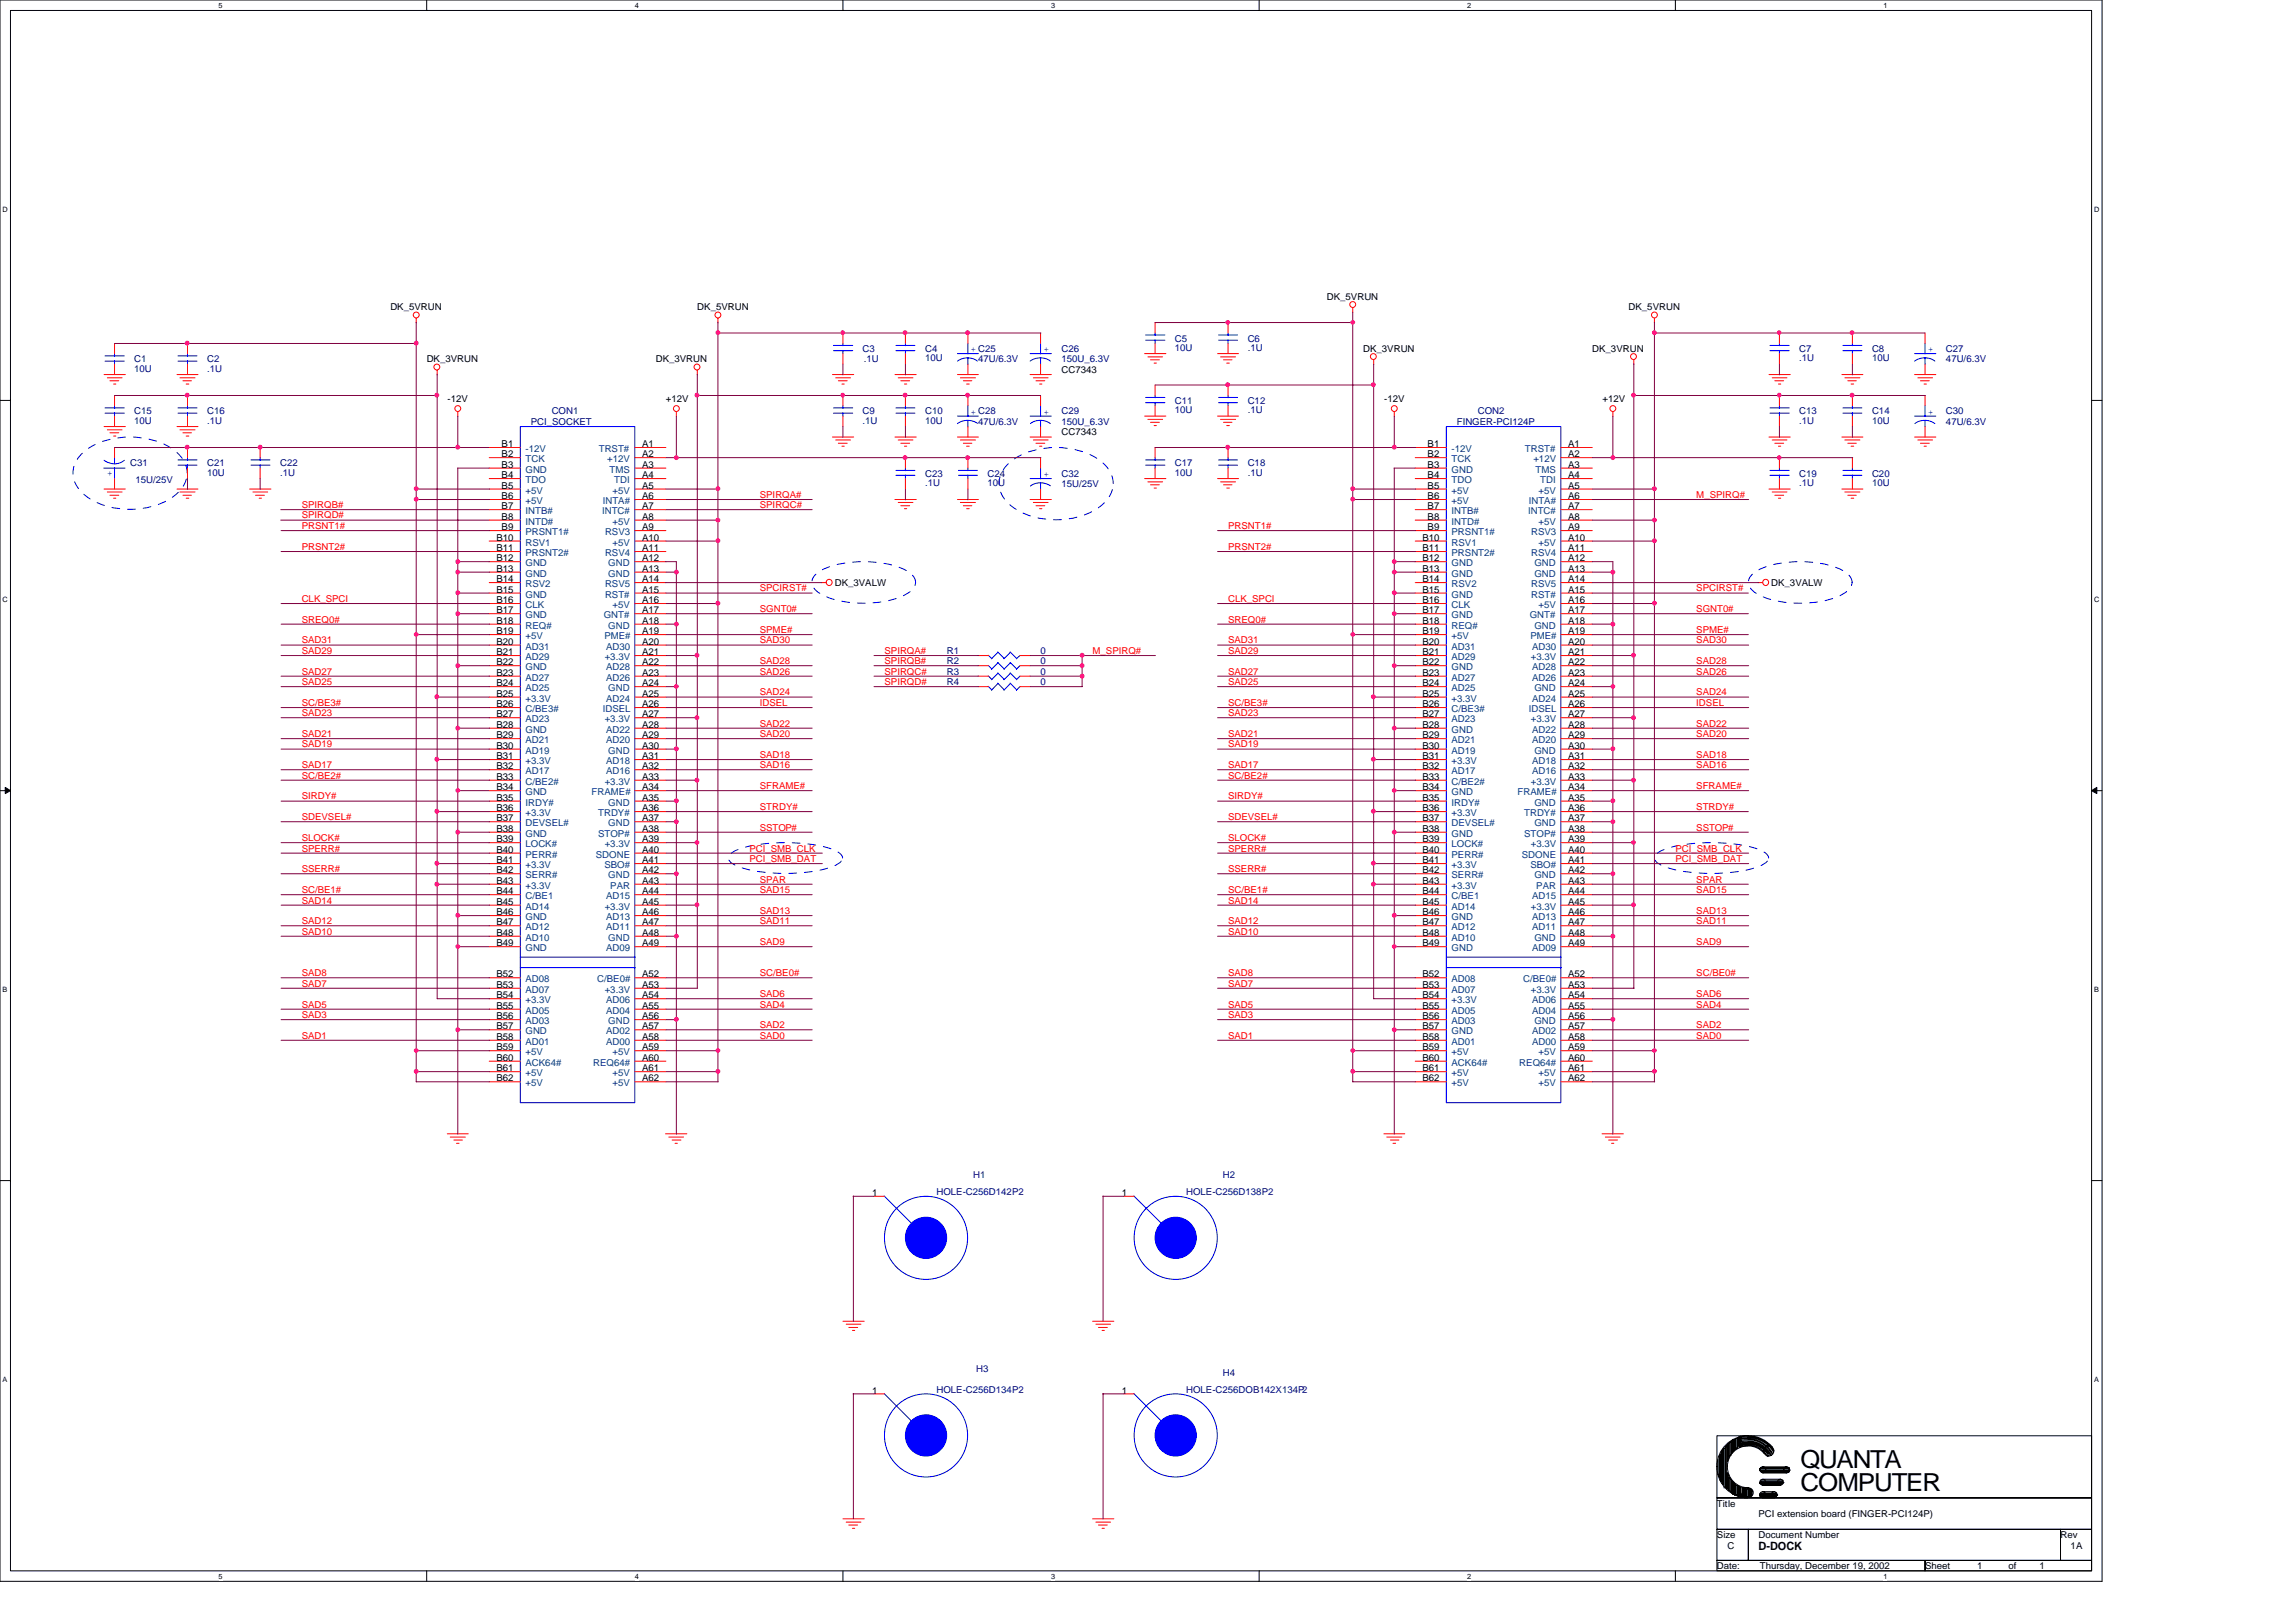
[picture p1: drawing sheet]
<svg xmlns="http://www.w3.org/2000/svg" width="297mm" height="210mm" viewBox="0 0 297 210" stroke-linecap="round" stroke-linejoin="round" font-family="sans-serif">
<defs><g id="words">
<g font-size="3.2">
<text x="232.9" y="190">QUANTA</text>
<text x="232.9" y="192.9">COMPUTER</text>
</g>
<text font-size="1.5" x="227.5" y="200.6">D-DOCK</text>
<g font-size="1.2">
<text x="50.5" y="40.2">DK_5VRUN</text>
<text x="90.2" y="40.2">DK_5VRUN</text>
<text x="171.7" y="38.9">DK_5VRUN</text>
<text x="210.7" y="40.2">DK_5VRUN</text>
<text x="55.2" y="46.9">DK_3VRUN</text>
<text x="84.8" y="46.9">DK_3VRUN</text>
<text x="176.4" y="45.6">DK_3VRUN</text>
<text x="206" y="45.6">DK_3VRUN</text>
<text x="57.9" y="52">-12V</text>
<text x="86.1" y="52">+12V</text>
<text x="137.3" y="48.3">CC7343</text>
<text x="179.1" y="52">-12V</text>
<text x="207.3" y="52">+12V</text>
<text x="64.9" y="57.9">B1</text>
<text x="64.9" y="59.2">B2</text>
<text x="83.1" y="57.9">A1</text>
<text x="83.1" y="59.2">A2</text>
<text x="137.3" y="56.3">CC7343</text>
<text x="184.7" y="57.9">B1</text>
<text x="184.7" y="59.2">B2</text>
<text x="202.9" y="57.9">A1</text>
<text x="202.9" y="59.2">A2</text>
<text x="64.9" y="60.5">B3</text>
<text x="64.9" y="61.9">B4</text>
<text x="64.9" y="63.2">B5</text>
<text x="64.9" y="64.6">B6</text>
<text x="64.9" y="65.9">B7</text>
<text x="83.1" y="60.5">A3</text>
<text x="83.1" y="61.9">A4</text>
<text x="83.1" y="63.2">A5</text>
<text x="83.1" y="64.6">A6</text>
<text x="83.1" y="65.9">A7</text>
<text x="184.7" y="60.5">B3</text>
<text x="184.7" y="61.9">B4</text>
<text x="184.7" y="63.2">B5</text>
<text x="184.7" y="64.6">B6</text>
<text x="184.7" y="65.9">B7</text>
<text x="202.9" y="60.5">A3</text>
<text x="202.9" y="61.9">A4</text>
<text x="202.9" y="63.2">A5</text>
<text x="202.9" y="64.6">A6</text>
<text x="202.9" y="65.9">A7</text>
<text x="64.2" y="70">B10</text>
<text x="64.2" y="71.3">B11</text>
<text x="64.9" y="67.3">B8</text>
<text x="64.9" y="68.6">B9</text>
<text x="83.1" y="67.3">A8</text>
<text x="83.1" y="68.6">A9</text>
<text x="83.1" y="70">A10</text>
<text x="83.1" y="71.3">A11</text>
<text x="184" y="70">B10</text>
<text x="184" y="71.3">B11</text>
<text x="184.7" y="67.3">B8</text>
<text x="184.7" y="68.6">B9</text>
<text x="202.9" y="67.3">A8</text>
<text x="202.9" y="68.6">A9</text>
<text x="202.9" y="70">A10</text>
<text x="202.9" y="71.3">A11</text>
<text x="64.2" y="72.6">B12</text>
<text x="64.2" y="74">B13</text>
<text x="64.2" y="75.4">B14</text>
<text x="64.2" y="76.7">B15</text>
<text x="83.1" y="72.6">A12</text>
<text x="83.1" y="74">A13</text>
<text x="83.1" y="75.4">A14</text>
<text x="83.1" y="76.7">A15</text>
<text x="108" y="75.9">DK_3VALW</text>
<text x="184" y="72.6">B12</text>
<text x="184" y="74">B13</text>
<text x="184" y="75.4">B14</text>
<text x="184" y="76.7">B15</text>
<text x="202.9" y="72.6">A12</text>
<text x="202.9" y="74">A13</text>
<text x="202.9" y="75.4">A14</text>
<text x="202.9" y="76.7">A15</text>
<text x="229.2" y="75.9">DK_3VALW</text>
<text x="64.2" y="78.1">B16</text>
<text x="64.2" y="79.4">B17</text>
<text x="64.2" y="80.7">B18</text>
<text x="64.2" y="82.1">B19</text>
<text x="64.2" y="83.4">B20</text>
<text x="83.1" y="78.1">A16</text>
<text x="83.1" y="79.4">A17</text>
<text x="83.1" y="80.7">A18</text>
<text x="83.1" y="82.1">A19</text>
<text x="83.1" y="83.4">A20</text>
<text x="184" y="78.1">B16</text>
<text x="184" y="79.4">B17</text>
<text x="184" y="80.7">B18</text>
<text x="184" y="82.1">B19</text>
<text x="184" y="83.4">B20</text>
<text x="202.9" y="78.1">A16</text>
<text x="202.9" y="79.4">A17</text>
<text x="202.9" y="80.7">A18</text>
<text x="202.9" y="82.1">A19</text>
<text x="202.9" y="83.4">A20</text>
<text x="64.2" y="84.8">B21</text>
<text x="64.2" y="86.1">B22</text>
<text x="64.2" y="87.5">B23</text>
<text x="64.2" y="88.8">B24</text>
<text x="83.1" y="84.8">A21</text>
<text x="83.1" y="86.1">A22</text>
<text x="83.1" y="87.5">A23</text>
<text x="83.1" y="88.8">A24</text>
<text x="184" y="84.8">B21</text>
<text x="184" y="86.1">B22</text>
<text x="184" y="87.5">B23</text>
<text x="184" y="88.8">B24</text>
<text x="202.9" y="84.8">A21</text>
<text x="202.9" y="86.1">A22</text>
<text x="202.9" y="87.5">A23</text>
<text x="202.9" y="88.8">A24</text>
<text x="64.2" y="90.2">B25</text>
<text x="64.2" y="91.5">B26</text>
<text x="64.2" y="92.8">B27</text>
<text x="64.2" y="94.2">B28</text>
<text x="64.2" y="95.5">B29</text>
<text x="83.1" y="90.2">A25</text>
<text x="83.1" y="91.5">A26</text>
<text x="83.1" y="92.8">A27</text>
<text x="83.1" y="94.2">A28</text>
<text x="83.1" y="95.5">A29</text>
<text x="184" y="90.2">B25</text>
<text x="184" y="91.5">B26</text>
<text x="184" y="92.8">B27</text>
<text x="184" y="94.2">B28</text>
<text x="184" y="95.5">B29</text>
<text x="202.9" y="90.2">A25</text>
<text x="202.9" y="91.5">A26</text>
<text x="202.9" y="92.8">A27</text>
<text x="202.9" y="94.2">A28</text>
<text x="202.9" y="95.5">A29</text>
<text x="64.2" y="96.9">B30</text>
<text x="64.2" y="98.3">B31</text>
<text x="64.2" y="99.6">B32</text>
<text x="64.2" y="100.9">B33</text>
<text x="83.1" y="96.9">A30</text>
<text x="83.1" y="98.3">A31</text>
<text x="83.1" y="99.6">A32</text>
<text x="83.1" y="100.9">A33</text>
<text x="184" y="96.9">B30</text>
<text x="184" y="98.3">B31</text>
<text x="184" y="99.6">B32</text>
<text x="184" y="100.9">B33</text>
<text x="202.9" y="96.9">A30</text>
<text x="202.9" y="98.3">A31</text>
<text x="202.9" y="99.6">A32</text>
<text x="202.9" y="100.9">A33</text>
<text x="64.2" y="105">B36</text>
<text x="64.2" y="106.3">B37</text>
<text x="64.2" y="107.7">B38</text>
<text x="64.2" y="102.3">B34</text>
<text x="64.2" y="103.6">B35</text>
<text x="83.1" y="103.6">A35</text>
<text x="83.1" y="105">A36</text>
<text x="83.1" y="106.3">A37</text>
<text x="83.1" y="107.7">A38</text>
<text x="83.1" y="102.3">A34</text>
<text x="184" y="105">B36</text>
<text x="184" y="106.3">B37</text>
<text x="184" y="107.7">B38</text>
<text x="184" y="102.3">B34</text>
<text x="184" y="103.6">B35</text>
<text x="202.9" y="103.6">A35</text>
<text x="202.9" y="105">A36</text>
<text x="202.9" y="106.3">A37</text>
<text x="202.9" y="107.7">A38</text>
<text x="202.9" y="102.3">A34</text>
<text x="64.2" y="109">B39</text>
<text x="64.2" y="110.4">B40</text>
<text x="64.2" y="111.7">B41</text>
<text x="64.2" y="113">B42</text>
<text x="83.1" y="109">A39</text>
<text x="83.1" y="110.4">A40</text>
<text x="83.1" y="111.7">A41</text>
<text x="83.1" y="113">A42</text>
<text x="184" y="109">B39</text>
<text x="184" y="110.4">B40</text>
<text x="184" y="111.7">B41</text>
<text x="184" y="113">B42</text>
<text x="202.9" y="109">A39</text>
<text x="202.9" y="110.4">A40</text>
<text x="202.9" y="111.7">A41</text>
<text x="202.9" y="113">A42</text>
<text x="64.2" y="114.4">B43</text>
<text x="64.2" y="115.7">B44</text>
<text x="64.2" y="117.1">B45</text>
<text x="64.2" y="118.4">B46</text>
<text x="64.2" y="119.8">B47</text>
<text x="83.1" y="114.4">A43</text>
<text x="83.1" y="115.7">A44</text>
<text x="83.1" y="117.1">A45</text>
<text x="83.1" y="118.4">A46</text>
<text x="83.1" y="119.8">A47</text>
<text x="184" y="114.4">B43</text>
<text x="184" y="115.7">B44</text>
<text x="184" y="117.1">B45</text>
<text x="184" y="118.4">B46</text>
<text x="184" y="119.8">B47</text>
<text x="202.9" y="114.4">A43</text>
<text x="202.9" y="115.7">A44</text>
<text x="202.9" y="117.1">A45</text>
<text x="202.9" y="118.4">A46</text>
<text x="202.9" y="119.8">A47</text>
<text x="64.2" y="121.1">B48</text>
<text x="64.2" y="122.5">B49</text>
<text x="83.1" y="121.1">A48</text>
<text x="83.1" y="122.5">A49</text>
<text x="184" y="121.1">B48</text>
<text x="184" y="122.5">B49</text>
<text x="202.9" y="121.1">A48</text>
<text x="202.9" y="122.5">A49</text>
<text x="64.2" y="126.5">B52</text>
<text x="64.2" y="127.8">B53</text>
<text x="64.2" y="129.2">B54</text>
<text x="64.2" y="130.6">B55</text>
<text x="64.2" y="131.9">B56</text>
<text x="83.1" y="126.5">A52</text>
<text x="83.1" y="127.8">A53</text>
<text x="83.1" y="129.2">A54</text>
<text x="83.1" y="130.6">A55</text>
<text x="83.1" y="131.9">A56</text>
<text x="184" y="126.5">B52</text>
<text x="184" y="127.8">B53</text>
<text x="184" y="129.2">B54</text>
<text x="184" y="130.6">B55</text>
<text x="184" y="131.9">B56</text>
<text x="202.9" y="126.5">A52</text>
<text x="202.9" y="127.8">A53</text>
<text x="202.9" y="129.2">A54</text>
<text x="202.9" y="130.6">A55</text>
<text x="202.9" y="131.9">A56</text>
<text x="64.2" y="133.2">B57</text>
<text x="64.2" y="134.6">B58</text>
<text x="64.2" y="135.9">B59</text>
<text x="64.2" y="137.3">B60</text>
<text x="83.1" y="133.2">A57</text>
<text x="83.1" y="134.6">A58</text>
<text x="83.1" y="135.9">A59</text>
<text x="83.1" y="137.3">A60</text>
<text x="184" y="133.2">B57</text>
<text x="184" y="134.6">B58</text>
<text x="184" y="135.9">B59</text>
<text x="184" y="137.3">B60</text>
<text x="202.9" y="133.2">A57</text>
<text x="202.9" y="134.6">A58</text>
<text x="202.9" y="135.9">A59</text>
<text x="202.9" y="137.3">A60</text>
<text x="64.2" y="138.6">B61</text>
<text x="64.2" y="140">B62</text>
<text x="83.1" y="138.6">A61</text>
<text x="83.1" y="140">A62</text>
<text x="184" y="138.6">B61</text>
<text x="184" y="140">B62</text>
<text x="202.9" y="138.6">A61</text>
<text x="202.9" y="140">A62</text>
<text x="112.8" y="154.8">1</text>
<text x="145.1" y="154.8">1</text>
<text x="112.8" y="180.3">1</text>
<text x="145.1" y="180.3">1</text>
<text x="222.1" y="195">Title</text>
<text x="227.5" y="196.3">PCI extension board (FINGER-PCI124P)</text>
<text x="222.1" y="199.1">Size</text>
<text x="222.1" y="203.1">Date:</text>
<text x="223.5" y="200.4">C</text>
<text x="227.5" y="199.1">Document Number</text>
<text x="227.7" y="203.1">Thursday, December 19, 2002</text>
<text x="249" y="203.1">Sheet</text>
<text x="255.8" y="203.1">1</text>
<text x="259.8" y="203.1">of</text>
<text x="263.9" y="203.1">1</text>
<text x="266.6" y="199.1">Rev</text>
<text x="267.9" y="200.4">1A</text>
</g>
<g font-size="1.2" fill="#000080">
<text x="17.4" y="46.9">C1</text>
<text x="26.8" y="46.9">C2</text>
<text x="111.6" y="45.6">C3</text>
<text x="111.8" y="46.9">.1U</text>
<text x="119.7" y="45.6">C4</text>
<text x="119.7" y="46.8">10U</text>
<text x="126.5" y="46.9">47U/6.3V</text>
<text x="137.3" y="45.6">C26</text>
<text x="137.3" y="46.9">150U_6.3V</text>
<text x="152" y="44.2">C5</text>
<text x="152" y="45.4">10U</text>
<text x="161.4" y="44.2">C6</text>
<text x="161.4" y="45.4">.1U</text>
<text x="232.7" y="45.6">C7</text>
<text x="232.7" y="46.8">.1U</text>
<text x="242.2" y="45.6">C8</text>
<text x="242.2" y="46.8">10U</text>
<text x="251.8" y="45.6">C27</text>
<text x="251.8" y="46.9">47U/6.3V</text>
<text x="17.4" y="53.6">C15</text>
<text x="17.4" y="48.1">10U</text>
<text x="26.8" y="53.6">C16</text>
<text x="26.8" y="48.1">.1U</text>
<text x="71.4" y="53.6">CON1</text>
<text x="111.6" y="53.6">C9</text>
<text x="119.7" y="53.6">C10</text>
<text x="137.3" y="53.6">C29</text>
<text x="152" y="52.3">C11</text>
<text x="152" y="53.5">10U</text>
<text x="161.4" y="52.3">C12</text>
<text x="161.4" y="53.5">.1U</text>
<text x="191.2" y="53.6">CON2</text>
<text x="232.7" y="53.6">C13</text>
<text x="242.2" y="53.6">C14</text>
<text x="251.8" y="53.6">C30</text>
<text x="17.4" y="54.9">10U</text>
<text x="26.8" y="54.9">.1U</text>
<text x="68.7" y="55">PCI_SOCKET</text>
<text x="111.6" y="54.9">.1U</text>
<text x="119.7" y="54.9">10U</text>
<text x="126.5" y="55">47U/6.3V</text>
<text x="137.3" y="55">150U_6.3V</text>
<text x="188.5" y="55">FINGER-PCI124P</text>
<text x="232.7" y="54.9">.1U</text>
<text x="242.2" y="54.9">10U</text>
<text x="251.8" y="55">47U/6.3V</text>
<text x="16.8" y="60.4">C31</text>
<text x="17.5" y="62.5">15U/25V</text>
<text x="26.8" y="60.4">C21</text>
<text x="26.8" y="61.6">10U</text>
<text x="36.2" y="60.4">C22</text>
<text x="36.2" y="61.6">.1U</text>
<text x="119.7" y="61.7">C23</text>
<text x="119.7" y="62.9">.1U</text>
<text x="127.8" y="61.7">C24</text>
<text x="127.8" y="62.9">10U</text>
<text x="137.3" y="61.7">C32</text>
<text x="137.3" y="63.1">15U/25V</text>
<text x="152" y="60.4">C17</text>
<text x="152" y="61.6">10U</text>
<text x="161.4" y="60.4">C18</text>
<text x="161.4" y="61.6">.1U</text>
<text x="232.7" y="61.7">C19</text>
<text x="232.7" y="62.9">.1U</text>
<text x="242.2" y="61.7">C20</text>
<text x="242.2" y="62.9">10U</text>
<text x="122.5" y="84.6">R1</text>
<text x="122.5" y="86">R2</text>
<text x="122.5" y="87.3">R3</text>
<text x="122.5" y="88.6">R4</text>
<text x="134.6" y="84.6">0</text>
<text x="134.6" y="86">0</text>
<text x="134.6" y="87.3">0</text>
<text x="134.6" y="88.6">0</text>
<text x="121.2" y="154.6">HOLE-C256D142P2</text>
<text x="125.9" y="152.5">H1</text>
<text x="153.5" y="154.6">HOLE-C256D138P2</text>
<text x="158.2" y="152.5">H2</text>
<text x="126.3" y="177.5">H3</text>
<text x="158.2" y="178.1">H4</text>
<text x="121.2" y="180.2">HOLE-C256D134P2</text>
<text x="153.5" y="180.2">HOLE-C256DOB142X134P2</text>
</g>
<g font-size="1.2" fill="#00f">
<text x="125.6" y="45.6">+ C25</text>
<text x="135" y="45.6">+</text>
<text x="249.5" y="45.6">+</text>
<text x="125.6" y="53.7">+ C28</text>
<text x="135" y="53.7">+</text>
<text x="249.5" y="53.7">+</text>
<text x="14.6" y="60.9" transform="rotate(180 14.6 60.9)">+</text>
<text x="135" y="61.7">+</text>
</g>
<g font-size="1.2" fill="#004080">
<text x="68" y="58.5">-12V</text>
<text x="68" y="59.8">TCK</text>
<text x="77.5" y="58.5">TRST#</text>
<text x="78.6" y="59.8">+12V</text>
<text x="187.8" y="58.5">-12V</text>
<text x="187.8" y="59.8">TCK</text>
<text x="197.3" y="58.5">TRST#</text>
<text x="198.4" y="59.8">+12V</text>
<text x="68" y="61.2">GND</text>
<text x="68" y="62.5">TDO</text>
<text x="68" y="63.9">+5V</text>
<text x="68" y="65.2">+5V</text>
<text x="78" y="65.2">INTA#</text>
<text x="78.9" y="61.2">TMS</text>
<text x="79.2" y="63.9">+5V</text>
<text x="79.5" y="62.5">TDI</text>
<text x="187.8" y="61.2">GND</text>
<text x="187.8" y="62.5">TDO</text>
<text x="187.8" y="63.9">+5V</text>
<text x="187.8" y="65.2">+5V</text>
<text x="197.8" y="65.2">INTA#</text>
<text x="198.7" y="61.2">TMS</text>
<text x="199.1" y="63.9">+5V</text>
<text x="199.3" y="62.5">TDI</text>
<text x="68" y="66.5">INTB#</text>
<text x="68" y="67.9">INTD#</text>
<text x="68" y="69.3">PRSNT1#</text>
<text x="68" y="70.6">RSV1</text>
<text x="68" y="72">PRSNT2#</text>
<text x="77.9" y="66.5">INTC#</text>
<text x="78.3" y="69.3">RSV3</text>
<text x="78.3" y="72">RSV4</text>
<text x="79.2" y="67.9">+5V</text>
<text x="79.2" y="70.6">+5V</text>
<text x="187.8" y="66.5">INTB#</text>
<text x="187.8" y="67.9">INTD#</text>
<text x="187.8" y="69.3">PRSNT1#</text>
<text x="187.8" y="70.6">RSV1</text>
<text x="187.8" y="72">PRSNT2#</text>
<text x="197.7" y="66.5">INTC#</text>
<text x="198.1" y="69.3">RSV3</text>
<text x="198.1" y="72">RSV4</text>
<text x="199.1" y="67.9">+5V</text>
<text x="199.1" y="70.6">+5V</text>
<text x="68" y="73.3">GND</text>
<text x="68" y="74.6">GND</text>
<text x="68" y="76">RSV2</text>
<text x="68" y="77.3">GND</text>
<text x="78.3" y="76">RSV5</text>
<text x="78.3" y="77.3">RST#</text>
<text x="78.7" y="73.3">GND</text>
<text x="78.7" y="74.6">GND</text>
<text x="187.8" y="73.3">GND</text>
<text x="187.8" y="74.6">GND</text>
<text x="187.8" y="76">RSV2</text>
<text x="187.8" y="77.3">GND</text>
<text x="198.1" y="76">RSV5</text>
<text x="198.1" y="77.3">RST#</text>
<text x="198.5" y="73.3">GND</text>
<text x="198.5" y="74.6">GND</text>
<text x="68" y="78.7">CLK</text>
<text x="68" y="80">GND</text>
<text x="68" y="81.4">REQ#</text>
<text x="68" y="82.7">+5V</text>
<text x="78.1" y="80">GNT#</text>
<text x="78.2" y="82.7">PME#</text>
<text x="78.7" y="81.4">GND</text>
<text x="79.2" y="78.7">+5V</text>
<text x="187.8" y="78.7">CLK</text>
<text x="187.8" y="80">GND</text>
<text x="187.8" y="81.4">REQ#</text>
<text x="187.8" y="82.7">+5V</text>
<text x="197.9" y="80">GNT#</text>
<text x="198" y="82.7">PME#</text>
<text x="198.5" y="81.4">GND</text>
<text x="199.1" y="78.7">+5V</text>
<text x="68" y="84.1">AD31</text>
<text x="68" y="85.4">AD29</text>
<text x="68" y="86.7">GND</text>
<text x="68" y="88.1">AD27</text>
<text x="68" y="89.4">AD25</text>
<text x="78.2" y="85.4">+3.3V</text>
<text x="78.4" y="84.1">AD30</text>
<text x="78.4" y="86.7">AD28</text>
<text x="78.4" y="88.1">AD26</text>
<text x="78.7" y="89.4">GND</text>
<text x="187.8" y="84.1">AD31</text>
<text x="187.8" y="85.4">AD29</text>
<text x="187.8" y="86.7">GND</text>
<text x="187.8" y="88.1">AD27</text>
<text x="187.8" y="89.4">AD25</text>
<text x="198" y="85.4">+3.3V</text>
<text x="198.2" y="84.1">AD30</text>
<text x="198.2" y="86.7">AD28</text>
<text x="198.2" y="88.1">AD26</text>
<text x="198.5" y="89.4">GND</text>
<text x="68" y="90.8">+3.3V</text>
<text x="68" y="92.2">C/BE3#</text>
<text x="68" y="93.5">AD23</text>
<text x="68" y="94.8">GND</text>
<text x="78" y="92.2">IDSEL</text>
<text x="78.2" y="93.5">+3.3V</text>
<text x="78.4" y="90.8">AD24</text>
<text x="78.4" y="94.8">AD22</text>
<text x="187.8" y="90.8">+3.3V</text>
<text x="187.8" y="92.2">C/BE3#</text>
<text x="187.8" y="93.5">AD23</text>
<text x="187.8" y="94.8">GND</text>
<text x="197.8" y="92.2">IDSEL</text>
<text x="198" y="93.5">+3.3V</text>
<text x="198.2" y="94.8">AD22</text>
<text x="198.2" y="90.8">AD24</text>
<text x="68" y="96.2">AD21</text>
<text x="68" y="97.5">AD19</text>
<text x="68" y="98.9">+3.3V</text>
<text x="68" y="100.2">AD17</text>
<text x="68" y="101.6">C/BE2#</text>
<text x="78.2" y="101.6">+3.3V</text>
<text x="78.4" y="96.2">AD20</text>
<text x="78.4" y="98.9">AD18</text>
<text x="78.4" y="100.2">AD16</text>
<text x="78.7" y="97.5">GND</text>
<text x="187.8" y="96.2">AD21</text>
<text x="187.8" y="97.5">AD19</text>
<text x="187.8" y="98.9">+3.3V</text>
<text x="187.8" y="100.2">AD17</text>
<text x="187.8" y="101.6">C/BE2#</text>
<text x="198" y="101.6">+3.3V</text>
<text x="198.2" y="96.2">AD20</text>
<text x="198.2" y="98.9">AD18</text>
<text x="198.2" y="100.2">AD16</text>
<text x="198.5" y="97.5">GND</text>
<text x="68" y="102.9">GND</text>
<text x="68" y="104.3">IRDY#</text>
<text x="68" y="105.6">+3.3V</text>
<text x="68" y="106.9">DEVSEL#</text>
<text x="76.5" y="102.9">FRAME#</text>
<text x="77.4" y="105.6">TRDY#</text>
<text x="78.7" y="104.3">GND</text>
<text x="78.7" y="106.9">GND</text>
<text x="187.8" y="102.9">GND</text>
<text x="187.8" y="104.3">IRDY#</text>
<text x="187.8" y="105.6">+3.3V</text>
<text x="187.8" y="106.9">DEVSEL#</text>
<text x="196.3" y="102.9">FRAME#</text>
<text x="197.2" y="105.6">TRDY#</text>
<text x="198.5" y="104.3">GND</text>
<text x="198.5" y="106.9">GND</text>
<text x="68" y="108.3">GND</text>
<text x="68" y="109.6">LOCK#</text>
<text x="68" y="111">PERR#</text>
<text x="68" y="112.4">+3.3V</text>
<text x="68" y="113.7">SERR#</text>
<text x="77.1" y="111">SDONE</text>
<text x="77.4" y="108.3">STOP#</text>
<text x="78.2" y="112.4">SBO#</text>
<text x="78.2" y="109.6">+3.3V</text>
<text x="78.7" y="113.7">GND</text>
<text x="187.8" y="108.3">GND</text>
<text x="187.8" y="109.6">LOCK#</text>
<text x="187.8" y="111">PERR#</text>
<text x="187.8" y="112.4">+3.3V</text>
<text x="187.8" y="113.7">SERR#</text>
<text x="196.9" y="111">SDONE</text>
<text x="197.2" y="108.3">STOP#</text>
<text x="198" y="112.4">SBO#</text>
<text x="198" y="109.6">+3.3V</text>
<text x="198.5" y="113.7">GND</text>
<text x="68" y="115">+3.3V</text>
<text x="68" y="116.4">C/BE1</text>
<text x="68" y="117.7">AD14</text>
<text x="68" y="119.1">GND</text>
<text x="78.2" y="117.7">+3.3V</text>
<text x="78.4" y="116.4">AD15</text>
<text x="78.4" y="119.1">AD13</text>
<text x="79" y="115">PAR</text>
<text x="187.8" y="115">+3.3V</text>
<text x="187.8" y="116.4">C/BE1</text>
<text x="187.8" y="117.7">AD14</text>
<text x="187.8" y="119.1">GND</text>
<text x="198" y="117.7">+3.3V</text>
<text x="198.2" y="116.4">AD15</text>
<text x="198.2" y="119.1">AD13</text>
<text x="198.8" y="115">PAR</text>
<text x="68" y="120.4">AD12</text>
<text x="68" y="121.7">AD10</text>
<text x="68" y="123.1">GND</text>
<text x="78.4" y="120.4">AD11</text>
<text x="78.4" y="123.1">AD09</text>
<text x="78.7" y="121.7">GND</text>
<text x="187.8" y="120.4">AD12</text>
<text x="187.8" y="121.7">AD10</text>
<text x="187.8" y="123.1">GND</text>
<text x="198.2" y="120.4">AD11</text>
<text x="198.2" y="123.1">AD09</text>
<text x="198.5" y="121.7">GND</text>
<text x="68" y="127.1">AD08</text>
<text x="68" y="128.5">AD07</text>
<text x="68" y="129.8">+3.3V</text>
<text x="68" y="131.2">AD05</text>
<text x="77.3" y="127.1">C/BE0#</text>
<text x="78.2" y="128.5">+3.3V</text>
<text x="78.4" y="129.8">AD06</text>
<text x="78.4" y="131.2">AD04</text>
<text x="187.8" y="127.1">AD08</text>
<text x="187.8" y="128.5">AD07</text>
<text x="187.8" y="129.8">+3.3V</text>
<text x="187.8" y="131.2">AD05</text>
<text x="197.1" y="127.1">C/BE0#</text>
<text x="198" y="128.5">+3.3V</text>
<text x="198.2" y="129.8">AD06</text>
<text x="198.2" y="131.2">AD04</text>
<text x="68" y="132.5">AD03</text>
<text x="68" y="133.9">GND</text>
<text x="68" y="135.2">AD01</text>
<text x="68" y="136.6">+5V</text>
<text x="68" y="137.9">ACK64#</text>
<text x="76.8" y="137.9">REQ64#</text>
<text x="78.4" y="133.9">AD02</text>
<text x="78.4" y="135.2">AD00</text>
<text x="78.7" y="132.5">GND</text>
<text x="79.2" y="136.6">+5V</text>
<text x="187.8" y="132.5">AD03</text>
<text x="187.8" y="133.9">GND</text>
<text x="187.8" y="135.2">AD01</text>
<text x="187.8" y="136.6">+5V</text>
<text x="187.8" y="137.9">ACK64#</text>
<text x="196.6" y="137.9">REQ64#</text>
<text x="198.2" y="133.9">AD02</text>
<text x="198.2" y="135.2">AD00</text>
<text x="198.5" y="132.5">GND</text>
<text x="199.1" y="136.6">+5V</text>
<text x="68" y="139.3">+5V</text>
<text x="68" y="140.6">+5V</text>
<text x="79.2" y="139.3">+5V</text>
<text x="79.2" y="140.6">+5V</text>
<text x="187.8" y="139.3">+5V</text>
<text x="187.8" y="140.6">+5V</text>
<text x="199.1" y="139.3">+5V</text>
<text x="199.1" y="140.6">+5V</text>
</g>
<g font-size="1.2" fill="#f00">
<text x="39" y="65.8">SPIRQB#</text>
<text x="98.3" y="64.4">SPIRQA#</text>
<text x="98.3" y="65.8">SPIRQC#</text>
<text x="219.5" y="64.4">M_SPIRQ#</text>
<text x="39" y="68.5">PRSNT1#</text>
<text x="39" y="71.2">PRSNT2#</text>
<text x="39" y="67.1">SPIRQD#</text>
<text x="158.9" y="68.5">PRSNT1#</text>
<text x="158.9" y="71.2">PRSNT2#</text>
<text x="39" y="77.9">CLK_SPCI</text>
<text x="98.3" y="76.5">SPCIRST#</text>
<text x="158.9" y="77.9">CLK_SPCI</text>
<text x="219.5" y="76.5">SPCIRST#</text>
<text x="39" y="80.6">SREQ0#</text>
<text x="39" y="83.3">SAD31</text>
<text x="98.3" y="81.9">SPME#</text>
<text x="98.3" y="83.3">SAD30</text>
<text x="98.3" y="79.2">SGNT0#</text>
<text x="158.9" y="80.6">SREQ0#</text>
<text x="158.9" y="83.3">SAD31</text>
<text x="219.5" y="81.9">SPME#</text>
<text x="219.5" y="79.2">SGNT0#</text>
<text x="219.5" y="83.3">SAD30</text>
<text x="39" y="87.3">SAD27</text>
<text x="39" y="88.6">SAD25</text>
<text x="39" y="84.6">SAD29</text>
<text x="98.3" y="87.3">SAD26</text>
<text x="98.3" y="86">SAD28</text>
<text x="114.4" y="84.6">SPIRQA#</text>
<text x="114.4" y="87.3">SPIRQC#</text>
<text x="114.4" y="86">SPIRQB#</text>
<text x="114.4" y="88.6">SPIRQD#</text>
<text x="141.4" y="84.6">M_SPIRQ#</text>
<text x="158.9" y="87.3">SAD27</text>
<text x="158.9" y="88.6">SAD25</text>
<text x="158.9" y="84.6">SAD29</text>
<text x="219.5" y="87.3">SAD26</text>
<text x="219.5" y="86">SAD28</text>
<text x="39" y="91.4">SC/BE3#</text>
<text x="39" y="95.4">SAD21</text>
<text x="39" y="92.7">SAD23</text>
<text x="98.3" y="95.4">SAD20</text>
<text x="98.3" y="94">SAD22</text>
<text x="98.3" y="91.4">IDSEL</text>
<text x="98.3" y="90">SAD24</text>
<text x="158.9" y="91.4">SC/BE3#</text>
<text x="158.9" y="95.4">SAD21</text>
<text x="158.9" y="92.7">SAD23</text>
<text x="219.5" y="95.4">SAD20</text>
<text x="219.5" y="94">SAD22</text>
<text x="219.5" y="91.4">IDSEL</text>
<text x="219.5" y="90">SAD24</text>
<text x="39" y="99.4">SAD17</text>
<text x="39" y="96.7">SAD19</text>
<text x="39" y="100.8">SC/BE2#</text>
<text x="98.3" y="99.4">SAD16</text>
<text x="98.3" y="98.1">SAD18</text>
<text x="158.9" y="99.4">SAD17</text>
<text x="158.9" y="96.7">SAD19</text>
<text x="158.9" y="100.8">SC/BE2#</text>
<text x="219.5" y="99.4">SAD16</text>
<text x="219.5" y="98.1">SAD18</text>
<text x="39" y="106.2">SDEVSEL#</text>
<text x="39" y="103.5">SIRDY#</text>
<text x="98.3" y="104.8">STRDY#</text>
<text x="98.3" y="107.5">SSTOP#</text>
<text x="98.3" y="102.1">SFRAME#</text>
<text x="158.9" y="106.2">SDEVSEL#</text>
<text x="158.9" y="103.5">SIRDY#</text>
<text x="219.5" y="104.8">STRDY#</text>
<text x="219.5" y="107.5">SSTOP#</text>
<text x="219.5" y="102.1">SFRAME#</text>
<text x="39" y="108.8">SLOCK#</text>
<text x="39" y="112.9">SSERR#</text>
<text x="39" y="110.2">SPERR#</text>
<text x="96.9" y="111.5">PCI_SMB_DAT</text>
<text x="96.9" y="110.2">PCI_SMB_CLK</text>
<text x="158.9" y="108.8">SLOCK#</text>
<text x="158.9" y="112.9">SSERR#</text>
<text x="158.9" y="110.2">SPERR#</text>
<text x="216.7" y="111.5">PCI_SMB_DAT</text>
<text x="216.7" y="110.2">PCI_SMB_CLK</text>
<text x="39" y="116.9">SAD14</text>
<text x="39" y="119.6">SAD12</text>
<text x="39" y="115.6">SC/BE1#</text>
<text x="98.3" y="119.6">SAD11</text>
<text x="98.3" y="114.2">SPAR</text>
<text x="98.3" y="118.3">SAD13</text>
<text x="98.3" y="115.6">SAD15</text>
<text x="158.9" y="116.9">SAD14</text>
<text x="158.9" y="119.6">SAD12</text>
<text x="158.9" y="115.6">SC/BE1#</text>
<text x="219.5" y="119.6">SAD11</text>
<text x="219.5" y="114.2">SPAR</text>
<text x="219.5" y="118.3">SAD13</text>
<text x="219.5" y="115.6">SAD15</text>
<text x="39" y="120.9">SAD10</text>
<text x="98.3" y="122.3">SAD9</text>
<text x="158.9" y="120.9">SAD10</text>
<text x="219.5" y="122.3">SAD9</text>
<text x="39" y="130.4">SAD5</text>
<text x="39" y="126.4">SAD8</text>
<text x="39" y="131.7">SAD3</text>
<text x="39" y="127.7">SAD7</text>
<text x="98.3" y="126.4">SC/BE0#</text>
<text x="98.3" y="130.4">SAD4</text>
<text x="98.3" y="129">SAD6</text>
<text x="158.9" y="130.4">SAD5</text>
<text x="158.9" y="126.4">SAD8</text>
<text x="158.9" y="131.7">SAD3</text>
<text x="158.9" y="127.7">SAD7</text>
<text x="219.5" y="126.4">SC/BE0#</text>
<text x="219.5" y="130.4">SAD4</text>
<text x="219.5" y="129">SAD6</text>
<text x="39" y="134.4">SAD1</text>
<text x="98.3" y="134.4">SAD0</text>
<text x="98.3" y="133.1">SAD2</text>
<text x="158.9" y="134.4">SAD1</text>
<text x="219.5" y="134.4">SAD0</text>
<text x="219.5" y="133.1">SAD2</text>
</g>
<g font-size=".9">
<text x="28.3" y="1">5</text>
<text x="82.1" y="1">4</text>
<text x="136" y="1">3</text>
<text x="189.8" y="1">2</text>
<text x="243.7" y="1">1</text>
<text x=".3" y="27.4">D</text>
<text x="270.9" y="27.4">D</text>
<text x=".3" y="77.9">C</text>
<text x="270.9" y="77.9">C</text>
<text x=".3" y="128.4">B</text>
<text x="270.9" y="128.4">B</text>
<text x=".3" y="178.9">A</text>
<text x="270.9" y="178.9">A</text>
<text x="28.3" y="204.3">5</text>
<text x="82.1" y="204.3">4</text>
<text x="136" y="204.3">3</text>
<text x="189.8" y="204.3">2</text>
<text x="243.7" y="204.3">1</text>
</g>
</g></defs>
<path d="M0 0h271.9v204.6h-271.9zM1.4 1.4h269.2v201.9h-269.2z" fill="none" stroke="#000" stroke-width=".13"/>
<g fill="#fff">
<path d="M28.3 .2h.5v1h-.5z"/>
<path d="M28.3 203.5h.5v1h-.5z"/>
</g>
<path d="M55.2 0v1.4M55.2 203.3v1.3" fill="none" stroke="#000" stroke-width=".13"/>
<g fill="#fff">
<path d="M82.1 .2h.5v1h-.5z"/>
<path d="M82.1 203.5h.5v1h-.5z"/>
</g>
<path d="M109.1 0v1.4M109.1 203.3v1.3" fill="none" stroke="#000" stroke-width=".13"/>
<g fill="#fff">
<path d="M136 .2h.5v1h-.5z"/>
<path d="M136 203.5h.5v1h-.5z"/>
</g>
<path d="M162.9 0v1.4M162.9 203.3v1.3" fill="none" stroke="#000" stroke-width=".13"/>
<g fill="#fff">
<path d="M189.8 .2h.5v1h-.5z"/>
<path d="M189.8 203.5h.5v1h-.5z"/>
</g>
<path d="M216.7 0v1.4M216.7 203.3v1.3" fill="none" stroke="#000" stroke-width=".13"/>
<g fill="#fff">
<path d="M243.7 .2h.5v1h-.5z"/>
<path d="M243.7 203.5h.5v1h-.5z"/>
<path d="M.3 26.6h.7v1h-.7z"/>
<path d="M270.9 26.6h.7v1h-.7z"/>
<path d="M.3 77h.7v1.1h-.7z"/>
<path d="M270.9 77h.7v1.1h-.7z"/>
</g>
<path d="M0 51.8h1.4M270.6 51.8h1.3" fill="none" stroke="#000" stroke-width=".13"/>
<g fill="#fff">
<path d="M.3 127.5h.7v1.1h-.7z"/>
<path d="M270.9 127.5h.7v1.1h-.7z"/>
</g>
<path d="M0 102.3h1.4M270.6 102.3h1.3" fill="none" stroke="#000" stroke-width=".13"/>
<path d="M.7 101.9l.7 .4-.7 .4zM270.6 102.3l.7-.4v.8z" fill="#000" stroke="#000" stroke-width=".13"/>
<g fill="#fff">
<path d="M.3 178h.7v1.1h-.7z"/>
<path d="M270.9 178h.7v1.1h-.7z"/>
</g>
<g fill="none" stroke="#000" stroke-width=".13">
<path d="M0 152.8h1.4M270.6 152.8h1.3M222.1 185.8h48.5v8h-48.5zM222.1 193.8h48.5v4.1h-48.5zM222.1 197.9h4.1v4h-4.1zM222.2 188.9v1.9M222.2 190.8l.3 .4M222.4 188.4v2.8M222.5 188.2v3.4M222.5 191.6l.2 .2M222.6 188.2l-.2 .3M222.7 187.9v3.8"/>
<path d="M222.8 187.7v4.3M222.8 192l.2 .2M222.8 187.6l-.1 .3M222.9 187.5v4.6M223.1 187.4v5.2M223.1 187.4l-.2 .1M223.2 187.2v5.3M223.4 187.1v5.6M223.4 192.7h.1M223.4 187.1l-.2 .2M223.5 186.9v2.3M223.5 190.6v2.1"/>
<path d="M223.5 190.6l.1 .3M223.6 192.8l.2 .2M223.6 186.8v2M223.6 190.9v1.9M223.6 188.7l-.1 .4M223.7 186.7v1.8M223.7 191.1v1.8M223.7 191.2l.2 .3M223.8 186.7l-.2 .2M223.9 186.6v1.7M223.9 191.4v1.7M223.9 193l.2 .3"/>
<path d="M223.9 188.3l-.2 .2M224 186.5v1.6M224 191.5v1.7M224 191.6l.2 .2M224.1 186.4l-.2 .2M224.2 193.3h.1M224.2 186.3v1.6M224.2 191.7v1.7M224.2 186.3h.1M224.2 187.9l-.2 .2M224.3 186.3v1.5M224.3 191.8v1.5"/>
<path d="M224.3 191.9l.2 .1M224.4 193.5h.2M224.4 186.3v1.4M224.4 192v1.5M224.5 187.6l-.2 .2M224.5 186.2v1.4M224.5 192.1v1.4M224.5 192.1l.2 .2M224.6 186.1l-.2 .2M224.7 186.1v1.3M224.7 192.2v1.3M224.7 193.5l.2 .1"/>
<path d="M224.7 187.4l-.2 .1M224.8 186.1v1.4M224.8 192.2v1.4M224.8 192.2l.2 .2M224.9 186l-.2 .2M224.9 187.1l.2 .2M225 193.6h.1M225 186v1.1M225 192.4v1.2M225 186.5a3.5 3.5 0 0 1 4.2 1.6M225 186.3a3.7 3.7 0 0 1 4.3 1.8M225.1 187.2a2.92 2.92 0 0 1 3.5 1.3"/>
<path d="M225.1 187l1-.1a2.96 2.96 0 0 1 2.7 1.5M225.1 186.9a3.2 3.2 0 0 1 3.7 1.3M225.1 186.8a3.3 3.3 0 0 1 3.9 1.5M225.1 186.6a3.4 3.4 0 0 1 4.1 1.7M225.1 186.1a3.9 3.9 0 0 1 4.4 1.6M225.1 185.9v1.4M225.1 192.4v1.2M225.1 192.5h.2M225.1 185.9l-.1 .2M225.2 186.2l.9-.1a3.8 3.8 0 0 1 3.3 1.8M225.2 193.7h.3M225.2 193.6h.2"/>
<path d="M225.2 186v1.1M225.2 192.5v1.1M225.4 192.5h.2M225.4 192.5v1.1M225.5 192.5v1.3M225.6 192.5v1.3M225.7 192.5l-.5 1.2M225.8 192.5v1.1M225.8 192.5l.1 .3M225.8 193.5l-.2 .2M225.9 193.7h.2M225.9 192.8v1"/>
<path d="M226 192.7h.2M226 192.6v1.1M226.1 185.8l-1.2 .2M226.1 187.1l-1 .1M226.2 197.9h40.4v4h-40.4zM226.2 193.7h.2M226.2 192.7v1.1M226.3 192.7h.2M226.3 192.6v1.1M226.4 192.7v1.1M226.6 192.7v.9M226.6 192.8l.1 .2"/>
<path d="M226.6 193.5l-.2 .2M226.7 192.9v.6M227.6 190.1h3.8M227.6 192h3M227.6 193.3h2.2M227.6 193.6h2.2M227.7 190.1v.2M227.7 193.3v.2M227.7 190.2h3.9M227.7 191.9h3.1M227.7 192l.3 .2M227.7 193.5h2.3"/>
<path d="M227.7 193.6l.3 .2M227.8 190.4h3.6M227.8 191.7h2.8M227.8 189.9h3.7M227.8 190.4l.2 .1M227.8 191.6h2.9M227.8 191.7l-.2 .2M227.8 193.2h2M227.9 190.5h3.6M227.9 192.1h2.6M227.9 193.7h1.9M228 193h1.6"/>
<path d="M228 193.8h1.6M228 192.2h2.4M228 191.4h2.4M228 190.6h3.2M228 189.8h3.2M228.2 188.1a2.67 2.67 0 0 0-2.9-.8 2.67 2.67 0 0 0-1.8 2.5 2.7 2.7 0 0 0 2.6 2.7M229.3 187.3a4.1 4.1 0 0 0-4.5-1.3 4.1 4.1 0 0 0-2.7 3.8 4 4 0 0 0 4 4M229.8 193.2v.2M230 193.5l-.3 .1M230.6 191.6v.2M230.8 191.9l-.2 .1M231.4 189.9v.2"/>
<path d="M231.6 190.2l-.2 .2M266.6 197.9h4v4h-4zM222.1 201.9h26.9v1.4h-26.9zM249 201.9h21.6v1.4h-21.6z"/>
<circle cx="226.2" cy="193.2" r=".66"/>
<circle cx="228.1" cy="190.2" r=".38"/>
<circle cx="228.1" cy="191.8" r=".38"/>
<circle cx="228.1" cy="193.4" r=".38"/>
<circle cx="228.8" cy="187.8" r=".66"/>
<circle cx="229.5" cy="193.4" r=".38"/>
<circle cx="230.3" cy="191.8" r=".38"/>
<circle cx="231.1" cy="190.2" r=".38"/>
</g>
<path d="M10.9 58.5a10.2 10.2 0 0 1 9.3-1.4 5.5 5.5 0 0 1 3.9 3.4 3.8 3.8 0 0 1-2.1 4 10.5 10.5 0 0 1-10.4 0 3.8 3.8 0 0 1-2.1-4l.3-.8 .5-.6zM130.7 59.8a10.2 10.2 0 0 1 9.3-1.4 5.5 5.5 0 0 1 3.9 3.4 3.8 3.8 0 0 1-2.1 4.1 10.5 10.5 0 0 1-10.4 0 3.8 3.8 0 0 1-2.1-4.1l.3-.7 .5-.7zM105.4 74.4a8.2 8.2 0 0 1 5.1-1.7 12.6 12.6 0 0 1 7 1.3 1.46 1.46 0 0 1 .9 1.4 1.46 1.46 0 0 1-.9 1.3 11.6 11.6 0 0 1-7 1.3 8.2 8.2 0 0 1-5.1-1.7 1.27 1.27 0 0 1 0-1.9zM226.6 74.4a8.2 8.2 0 0 1 5.1-1.7 12.6 12.6 0 0 1 7 1.3 1.46 1.46 0 0 1 .9 1.4 1.46 1.46 0 0 1-.9 1.3 11.6 11.6 0 0 1-7 1.3 8.2 8.2 0 0 1-5.1-1.7 1.27 1.27 0 0 1 0-1.9zM94.4 110.7a4.4 4.4 0 0 1 2.5-1.2 23.6 23.6 0 0 1 10.4 .3l1.2 .5 .4 .4 .1 .3-.1 .4a4.6 4.6 0 0 1-2.5 1.1 22.9 22.9 0 0 1-10.4-.2l-1.3-.6-.3-.3-.2-.4zM214.2 110.7a4.4 4.4 0 0 1 2.5-1.2 23.6 23.6 0 0 1 10.4 .3l1.2 .5 .4 .4 .1 .3-.1 .4a4.6 4.6 0 0 1-2.5 1.1 22.9 22.9 0 0 1-10.4-.2l-1.3-.6-.3-.3-.2-.4z" fill="none" stroke="#00f" stroke-width=".13" stroke-dasharray="1 1 1 1 1 1 1 1"/>
<g fill="none" stroke="#f00" stroke-width=".13">
<path d="M175 39.8v.6M13.5 48.5h2.7M13.5 55.2h2.7M13.9 48.9h1.9M13.9 55.6h1.9M14.2 49.3h1.2M14.2 56h1.2M14.7 49.7h.3M14.7 56.4h.3M14.8 44.4v1.4M14.8 47.1v1.4M14.8 51.2v1.3"/>
<path d="M14.8 53.8v1.4M14.8 57.9v1.3M22.9 48.5h2.7M22.9 55.2h2.7M23.3 48.9h1.9M23.3 55.6h1.9M23.7 49.3h1.1M23.7 56h1.1M24.1 49.7h.3M24.1 56.4h.3M24.3 44.4v1.4M24.3 47.1v1.4"/>
<path d="M24.3 51.2v1.3M24.3 53.8v1.4M24.3 57.9v1.3M33.7 57.9v1.3M53.8 41.2v.6M56.6 47.9v.6M59.2 53.3v.6M63.3 57.9h4M63.3 59.2h4M82.1 57.9h4M82.1 59.2h4M87.5 53.3v.6"/>
<path d="M90.2 47.9v.6M92.9 41.2v.6M107.7 56.6h2.7M107.7 48.5h2.7M108.1 56.9h1.9M108.1 48.9h1.9M108.5 57.4h1.1M108.5 49.3h1.1M108.9 57.7h.3M108.9 49.7h.3M109.1 43.1v1.3M109.1 45.8v1.3"/>
<path d="M109.1 51.2v1.3M109.1 53.8v1.4M115.8 56.6h2.7M115.8 48.5h2.7M116.2 56.9h1.9M116.2 48.9h1.9M116.5 57.4h1.2M116.5 49.3h1.2M117 57.7h.3M117 49.7h.3M117.1 43.1v1.3M117.1 45.8v1.3"/>
<path d="M117.1 51.2v1.3M117.1 53.8v1.4M117.1 59.2v1.4M123.9 56.6h2.7M123.9 48.5h2.7M124.2 56.9h2M124.2 48.9h2M124.6 57.4h1.1M124.6 49.3h1.1M125.1 57.7h.3M125.1 49.7h.3M125.2 43.1v1.3"/>
<path d="M125.2 47.1v1.4M125.2 51.2v1.3M125.2 55.2v1.4M125.2 59.2v1.4M133.3 56.6h2.7M133.3 48.5h2.7M133.7 56.9h1.9M133.7 48.9h1.9M134 57.4h1.2M134 49.3h1.2M134.5 57.7h.3M134.5 49.7h.3"/>
<path d="M134.6 43.1v1.3M134.6 47.1v1.4M134.6 51.2v1.3M134.6 55.2v1.4M134.6 59.2v1.4M148.1 45.8h2.7M148.1 53.8h2.7M148.5 46.2h1.9M148.5 54.3h1.9M148.8 46.6h1.2M148.8 54.7h1.2M149.3 47h.3"/>
<path d="M149.3 55.1h.3M149.4 41.7v1.4M149.4 44.4v1.4M149.4 49.8v1.4M149.4 52.5v1.3M149.4 57.9v1.3M157.5 45.8h2.7M157.5 53.8h2.7M157.9 46.2h2M157.9 54.3h2M158.3 46.6h1.1M158.3 54.7h1.1"/>
<path d="M158.7 47h.3M158.7 55.1h.3M158.9 41.7v1.4M158.9 44.4v1.4M158.9 49.8v1.4M158.9 52.5v1.3M158.9 57.9v1.3M177.7 46.6v.6M180.4 53.3v.6M183.1 57.9h4M183.1 59.2h4M201.9 57.9h4.1"/>
<path d="M201.9 59.2h4.1M208.7 53.3v.6M211.4 46.6v.6M214 41.2v.6M228.9 56.6h2.7M228.9 48.5h2.7M229.3 56.9h1.9M229.3 48.9h1.9M229.6 57.4h1.2M229.6 49.3h1.2M230.1 57.7h.3M230.1 49.7h.3"/>
<path d="M230.2 43.1v1.3M230.2 45.8v1.3M230.2 51.2v1.3M230.2 53.8v1.4M230.2 59.2v1.4M238.3 56.6h2.7M238.3 48.5h2.7M238.7 56.9h1.9M238.7 48.9h1.9M239.1 57.4h1.1M239.1 49.3h1.1M239.5 57.7h.3"/>
<path d="M239.5 49.7h.3M239.6 43.1v1.3M239.6 45.8v1.3M239.6 51.2v1.3M239.6 53.8v1.4M239.6 59.2v1.4M247.7 56.6h2.7M247.7 48.5h2.7M248.1 56.9h1.9M248.1 48.9h1.9M248.5 57.4h1.1M248.5 49.3h1.1"/>
<path d="M248.9 57.7h.3M248.9 49.7h.3M249 43.1v1.3M249 47.1v1.4M249 51.2v1.3M249 55.2v1.4M13.5 63.3h2.7M13.9 63.7h1.9M14.2 64.1h1.2M14.7 64.5h.3M14.8 61.9v1.4M22.9 63.3h2.7"/>
<path d="M23.3 63.7h1.9M23.7 64.1h1.1M24.1 64.5h.3M24.3 60.6v1.3M32.3 63.3h2.8M32.7 63.7h1.9M33.1 64.1h1.1M33.5 64.5h.3M33.7 60.6v1.3M63.3 64.6h4M63.3 63.3h4M63.3 61.9h4"/>
<path d="M63.3 75.4h4M63.3 60.6h4M63.3 66h4M63.3 67.3h4M63.3 68.7h4M63.3 70h4M63.3 71.4h4M63.3 72.7h4M63.3 74h4M63.3 76.7h4M63.3 78.1h4M63.3 79.4h4"/>
<path d="M82.1 64.6h4M82.1 63.3h4M82.1 61.9h4M82.1 75.4h4M82.1 60.6h4M82.1 66h4M82.1 67.3h4M82.1 68.7h4M82.1 70h4M82.1 71.4h4M82.1 72.7h4M82.1 74h4"/>
<path d="M82.1 76.7h4M82.1 78.1h4M82.1 79.4h4M106.3 75.4h.6M115.8 64.6h2.7M116.2 65h1.9M116.5 65.4h1.2M117 65.8h.3M117.1 61.9v1.4M123.9 64.6h2.7M124.2 65h2M124.6 65.4h1.1"/>
<path d="M125.1 65.8h.3M125.2 61.9v1.4M133.3 64.6h2.7M133.7 65h1.9M134 65.4h1.2M134.5 65.8h.3M134.6 63.3v1.3M148.1 61.9h2.7M148.5 62.4h1.9M148.8 62.7h1.2M149.3 63.2h.3M149.4 60.6v1.3"/>
<path d="M157.5 61.9h2.7M157.9 62.4h2M158.3 62.7h1.1M158.7 63.2h.3M158.9 60.6v1.3M183.1 64.6h4M183.1 63.3h4M183.1 61.9h4M183.1 75.4h4M183.1 60.6h4M183.1 66h4M183.1 67.3h4"/>
<path d="M183.1 68.7h4M183.1 70h4M183.1 71.4h4M183.1 72.7h4M183.1 74h4M183.1 76.7h4M183.1 78.1h4M183.1 79.4h4M201.9 64.6h4.1M201.9 63.3h4.1M201.9 61.9h4.1M201.9 75.4h4.1"/>
<path d="M201.9 60.6h4.1M201.9 66h4.1M201.9 67.3h4.1M201.9 68.7h4.1M201.9 70h4.1M201.9 71.4h4.1M201.9 72.7h4.1M201.9 74h4.1M201.9 76.7h4.1M201.9 78.1h4.1M201.9 79.4h4.1M227.5 75.4h.5"/>
<path d="M228.9 63.3h2.7M229.3 63.7h1.9M229.6 64.1h1.2M230.1 64.5h.3M230.2 61.9v1.4M238.3 63.3h2.7M238.7 63.7h1.9M239.1 64.1h1.1M239.5 64.5h.3M239.6 61.9v1.4M63.3 80.8h4M63.3 82.1h4"/>
<path d="M63.3 83.5h4M63.3 84.8h4M63.3 86.1h4M63.3 87.5h4M63.3 88.9h4M63.3 90.2h4M63.3 91.6h4M63.3 92.9h4M63.3 94.2h4M63.3 95.6h4M63.3 96.9h4M63.3 98.3h4"/>
<path d="M63.3 99.6h4M82.1 80.8h4M82.1 82.1h4M82.1 83.5h4M82.1 84.8h4M82.1 86.1h4M82.1 87.5h4M82.1 88.9h4M82.1 90.2h4M82.1 91.6h4M82.1 92.9h4M82.1 94.2h4"/>
<path d="M82.1 95.6h4M82.1 96.9h4M82.1 98.3h4M82.1 99.6h4M126.5 84.8h1.4M126.5 86.1h1.4M126.5 87.5h1.4M126.5 88.9h1.4M132 84.8h1.3M132 86.1h1.3M132 87.5h1.3M132 88.9h1.3"/>
<path d="M183.1 80.8h4M183.1 82.1h4M183.1 83.5h4M183.1 84.8h4M183.1 86.1h4M183.1 87.5h4M183.1 88.9h4M183.1 90.2h4M183.1 91.6h4M183.1 92.9h4M183.1 94.2h4M183.1 95.6h4"/>
<path d="M183.1 96.9h4M183.1 98.3h4M183.1 99.6h4M201.9 80.8h4.1M201.9 82.1h4.1M201.9 83.5h4.1M201.9 84.8h4.1M201.9 86.1h4.1M201.9 87.5h4.1M201.9 88.9h4.1M201.9 90.2h4.1M201.9 91.6h4.1"/>
<path d="M201.9 92.9h4.1M201.9 94.2h4.1M201.9 95.6h4.1M201.9 96.9h4.1M201.9 98.3h4.1M201.9 99.6h4.1M63.3 101h4M63.3 105h4M63.3 106.3h4M63.3 107.7h4M63.3 109.1h4M63.3 110.4h4"/>
<path d="M63.3 111.8h4M63.3 113.1h4M63.3 114.4h4M63.3 115.8h4M63.3 117.1h4M63.3 118.5h4M63.3 119.8h4M63.3 103.7h4M63.3 102.3h4M82.1 101h4M82.1 105h4M82.1 106.3h4"/>
<path d="M82.1 107.7h4M82.1 109.1h4M82.1 110.4h4M82.1 111.8h4M82.1 113.1h4M82.1 114.4h4M82.1 115.8h4M82.1 117.1h4M82.1 118.5h4M82.1 119.8h4M82.1 103.7h4M82.1 102.3h4"/>
<path d="M183.1 101h4M183.1 105h4M183.1 106.3h4M183.1 107.7h4M183.1 109.1h4M183.1 110.4h4M183.1 111.8h4M183.1 113.1h4M183.1 114.4h4M183.1 115.8h4M183.1 117.1h4M183.1 118.5h4"/>
<path d="M183.1 119.8h4M183.1 103.7h4M183.1 102.3h4M201.9 101h4.1M201.9 105h4.1M201.9 106.3h4.1M201.9 107.7h4.1M201.9 109.1h4.1M201.9 110.4h4.1M201.9 111.8h4.1M201.9 113.1h4.1M201.9 114.4h4.1"/>
<path d="M201.9 115.8h4.1M201.9 117.1h4.1M201.9 118.5h4.1M201.9 119.8h4.1M201.9 103.7h4.1M201.9 102.3h4.1M63.3 121.2h4M63.3 122.5h4M63.3 126.5h4M63.3 127.9h4M63.3 129.2h4M63.3 130.6h4"/>
<path d="M63.3 132h4M63.3 133.3h4M63.3 134.6h4M63.3 136h4M63.3 137.3h4M63.3 138.7h4M63.3 140h4M82.1 121.2h4M82.1 122.5h4M82.1 126.5h4M82.1 127.9h4M82.1 129.2h4"/>
<path d="M82.1 130.6h4M82.1 132h4M82.1 133.3h4M82.1 134.6h4M82.1 136h4M82.1 137.3h4M82.1 138.7h4M82.1 140h4M183.1 121.2h4M183.1 122.5h4M183.1 126.5h4M183.1 127.9h4"/>
<path d="M183.1 129.2h4M183.1 130.6h4M183.1 132h4M183.1 133.3h4M183.1 134.6h4M183.1 136h4M183.1 137.3h4M183.1 138.7h4M183.1 140h4M201.9 121.2h4.1M201.9 122.5h4.1M201.9 126.5h4.1"/>
<path d="M201.9 127.9h4.1M201.9 129.2h4.1M201.9 130.6h4.1M201.9 132h4.1M201.9 133.3h4.1M201.9 134.6h4.1M201.9 136h4.1M201.9 137.3h4.1M201.9 138.7h4.1M201.9 140h4.1M57.9 146.7h2.7M58.3 147.2h1.9"/>
<path d="M58.7 147.5h1.1M59.1 148h.3M86.1 146.7h2.8M86.5 147.2h1.9M87 147.5h1.1M87.3 148h.3M113.1 154.8h1.3M145.4 154.8h1.3M179 146.7h2.7M179.4 147.2h2M179.9 147.5h1.1M180.2 148h.4"/>
<path d="M207.3 146.7h2.7M207.7 147.2h1.9M208.1 147.5h1.2M208.5 148h.3M109.1 171h2.7M109.5 171.4h1.9M109.8 171.8h1.2M110.3 172.2h.3M141.4 171h2.7M141.8 171.4h1.9M142.1 171.8h1.2M142.6 172.2h.3"/>
<path d="M109.1 196.6h2.7M109.5 197h1.9M109.8 197.4h1.2M110.3 197.8h.3M113.1 180.4h1.3M141.4 196.6h2.7M141.8 197h1.9M142.1 197.4h1.2M142.6 197.8h.3M145.4 180.4h1.3"/>
<circle cx="175" cy="39.4" r=".38"/>
<circle cx="53.9" cy="40.8" r=".38"/>
<circle cx="56.5" cy="47.5" r=".38"/>
<circle cx="59.2" cy="52.9" r=".38"/>
<circle cx="87.5" cy="52.9" r=".38"/>
<circle cx="90.2" cy="47.5" r=".38"/>
<circle cx="92.9" cy="40.8" r=".38"/>
<circle cx="177.7" cy="46.1" r=".38"/>
<circle cx="180.4" cy="52.9" r=".38"/>
<circle cx="208.7" cy="52.9" r=".38"/>
<circle cx="211.3" cy="46.1" r=".38"/>
<circle cx="214" cy="40.8" r=".38"/>
<circle cx="107.3" cy="75.4" r=".39"/>
<circle cx="228.4" cy="75.4" r=".39"/>
</g>
<g fill="none" stroke="#00f" stroke-width=".13">
<path d="M13.5 59.6a2.08 2.08 0 0 0 2.6 0M13.6 53.5h2.5M13.6 52.8h2.5M13.6 46.7h2.5M13.6 46.1h2.5M14.8 45.8v.3M14.8 46.7v.4M14.8 52.5v.3M14.8 53.4v.4M14.8 59.2v.8M23 53.5h2.5M23 52.8h2.5"/>
<path d="M23 59.5h2.5M23 46.7h2.5M23 46.1h2.5M24.3 45.8v.3M24.3 46.7v.4M24.3 52.5v.3M24.3 53.4v.4M24.3 59.2v.4M32.5 59.5h2.4M33.7 59.2v.4M67.3 55.2h14.8v87.5h-14.8zM107.8 53.5h2.5"/>
<path d="M107.8 52.8h2.5M107.8 45.4h2.5M107.8 44.7h2.5M109.1 44.4v.3M109.1 45.3v.5M109.1 52.5v.3M109.1 53.4v.4M115.9 53.5h2.5M115.9 52.8h2.5M115.9 45.4h2.5M115.9 44.7h2.5M117.1 44.4v.3"/>
<path d="M117.1 45.3v.5M117.1 52.5v.3M117.1 53.4v.4M123.9 46.7a2.18 2.18 0 0 1 2.5 0M123.9 45.8h2.7M123.9 53.8h2.7M125.2 44.4v1.4M125.2 46.3v.9M125.2 52.5v1.4M125.2 54.4v.8M126.4 54.8a2.28 2.28 0 0 0-2.5 0M133.3 46.7a2.25 2.25 0 0 1 2.6 0"/>
<path d="M133.3 45.8h2.7M133.3 53.8h2.7M133.3 54.8a2.18 2.18 0 0 1 2.6 0M134.6 44.4v1.4M134.6 46.3v.9M134.6 52.5v1.4M134.6 54.4v.8M148.2 44h2.5M148.2 43.3h2.5M148.2 59.5h2.5M148.2 52.1h2.5M148.2 51.4h2.5"/>
<path d="M149.4 43.1v.3M149.4 44v.4M149.4 51.2v.3M149.4 52.1v.4M149.4 59.2v.4M157.6 44h2.5M157.6 43.3h2.5M157.6 59.5h2.5M157.6 52.1h2.5M157.6 51.4h2.5M158.9 43.1v.3M158.9 44v.4"/>
<path d="M158.9 51.2v.3M158.9 52.1v.4M158.9 59.2v.4M187.1 55.2h14.8v87.5h-14.8zM229 53.5h2.5M229 52.8h2.5M229 45.4h2.5M229 44.7h2.5M230.2 44.4v.3M230.2 45.3v.5M230.2 52.5v.3M230.2 53.4v.4"/>
<path d="M238.4 53.5h2.5M238.4 52.8h2.5M238.4 45.4h2.5M238.4 44.7h2.5M239.6 44.4v.3M239.6 45.3v.5M239.6 52.5v.3M239.6 53.4v.4M247.7 46.7a2.25 2.25 0 0 1 2.6 0M247.7 45.8h2.7M247.7 53.8h2.7M247.7 54.8a2.18 2.18 0 0 1 2.6 0"/>
<path d="M249 44.4v1.4M249 46.3v.9M249 52.5v1.4M249 54.4v.8M13.4 60.6h2.8M14.8 60.5v1.4M23 60.2h2.5M24.3 60.2v.4M32.5 60.2h2.4M33.7 60.2v.4M115.9 61.5h2.5M115.9 60.9h2.5"/>
<path d="M117.1 60.6v.3M117.1 61.5v.4M124 61.5h2.4M124 60.9h2.4M125.2 60.6v.3M125.2 61.5v.4M133.3 61.9h2.7M134.6 60.6v1.4M134.6 62.5v.8M135.9 62.9a2.27 2.27 0 0 0-2.6 0M148.2 60.2h2.5M149.4 60.2v.4"/>
<path d="M157.6 60.2h2.5M158.9 60.2v.4M229 61.5h2.5M229 60.9h2.5M230.2 60.6v.3M230.2 61.5v.4M238.4 61.5h2.5M238.4 60.9h2.5M239.6 60.6v.3M239.6 61.5v.4M127.8 84.8l.5 .4M127.8 86.1l.5 .5"/>
<path d="M127.8 87.5l.5 .4M127.8 88.8l.5 .5M129.1 84.4l.8 .8M129.1 85.7l.8 .9M129.1 87.1l.8 .8M129.1 88.4l.8 .9M129.1 84.4l-.8 .9M129.1 85.8l-.8 .8M129.1 87.1l-.8 .9M129.1 88.4l-.8 .9M130.7 84.4l.8 .8M130.7 85.7l.8 .9"/>
<path d="M130.7 87.1l.8 .8M130.7 88.4l.8 .9M130.7 84.4l-.8 .9M130.7 85.8l-.8 .8M130.7 87.1l-.8 .9M130.7 88.4l-.8 .9M132 84.8l-.5 .5M132 86.1l-.5 .5M132 87.5l-.5 .5M132 88.9l-.5 .4M67.3 123.9h14.9M67.3 125.2h14.9"/>
<path d="M187.1 123.9h14.9M187.1 125.2h14.9M114.4 154.8l5.4 5.4M146.7 154.8l5.4 5.4M114.4 180.3l5.4 5.5M146.7 180.3l5.4 5.5"/>
<circle cx="119.8" cy="160.2" r="5.4"/>
<circle cx="152.1" cy="160.2" r="5.4"/>
<circle cx="119.8" cy="185.8" r="5.4"/>
<circle cx="152.1" cy="185.8" r="5.4"/>
</g>
<g fill="#00f" stroke="#00f" stroke-width=".13">
<circle cx="119.8" cy="185.8" r="2.67"/>
<circle cx="152.1" cy="160.2" r="2.67"/>
<circle cx="152.1" cy="185.8" r="2.67"/>
<circle cx="119.8" cy="160.2" r="2.67"/>
</g>
<g fill="none" stroke="#800040" stroke-width=".13">
<path d="M14.8 57.9h48.5M14.8 51.2h41.8M14.8 44.4h39.1M53.8 41.7v98.3h9.5M56.6 48.4v80.8h6.7M59.2 53.8v4.2M86.1 59.2h48.6M87.5 53.8v5.5M90.2 48.4v79.5M90.2 51.2h44.4M92.9 41.7v98.3M92.9 43.1h41.8"/>
<path d="M109.1 47.1v1.4M109.1 55.2v1.4M117.1 47.1v1.4M117.1 55.2v1.4M149.4 57.9h33.7M149.4 41.7h25.6M149.4 49.8h28.4M175 40.4v99.6h8.1M177.7 47.1v82.1h5.4M180.4 53.8v4.2M206 59.2h33.7M208.7 53.8v5.5"/>
<path d="M211.4 47.1v80.8M211.4 51.2h37.7M214 41.7v98.3M214 43.1h35M230.2 47.1v1.4M230.2 55.2v1.4M239.6 47.1v1.4M239.6 55.2v1.4M24.3 61.9v1.4M33.7 61.9v1.4M36.3 66h27M36.3 67.3h27"/>
<path d="M36.4 68.7h26.9M36.4 78.1h26.9M36.4 71.4h26.9M53.8 64.6h9.5M53.8 63.3h9.5M59.2 76.7h4.1M59.2 79.4h4.1M59.2 60.6h4.1M59.2 60.6v86.2M59.2 72.7h4.1M59.2 74h4.1M86.1 72.7h1.4v74.1"/>
<path d="M86.1 75.4h20.2M86.1 66h19M86.1 78.1h6.8M86.1 76.7h19M86.1 79.4h19M86.1 64.6h19M86.1 63.3h6.8M86.1 67.3h6.8M86.1 70h6.8M86.1 74h1.4M117.1 63.3v1.4M125.2 63.3v1.4"/>
<path d="M157.5 68.7h25.6M157.5 78.1h25.6M157.5 71.4h25.6M175 64.6h8.1M175 63.3h8.1M180.3 76.7h2.8M180.3 79.4h2.8M180.3 60.6h2.8M180.4 60.6v86.2M180.4 72.7h2.7M180.4 74h2.7M206 76.7h20.2"/>
<path d="M206 79.4h20.2M206 72.7h2.7v74.1M206 75.4h21.5M206 78.1h8.1M206 64.6h20.2M206 63.3h8.1M206 67.3h8.1M206 70h8.1M206 74h2.7M36.4 87.5h26.9M36.4 99.6h26.9M36.4 91.6h26.9"/>
<path d="M36.4 80.8h26.9M36.4 95.6h26.9M36.4 88.9h26.9M36.4 96.9h26.9M36.4 83.5h26.9M36.4 92.9h26.9M36.4 84.8h26.9M53.8 82.1h9.5M56.5 90.2h6.8M56.6 98.3h6.7M59.2 94.2h4.1M59.2 86.1h4.1"/>
<path d="M86.1 87.5h19M86.1 99.6h19M86.1 91.6h19M86.1 80.8h1.4M86.1 95.6h19M86.1 88.9h1.4M86.1 96.9h1.4M86.1 94.2h19M86.1 82.1h19M86.1 98.3h19M86.1 83.5h19M86.1 86.1h19"/>
<path d="M86.1 92.9h4.2M86.1 84.8h4.2M86.1 90.2h19M113.1 87.5h13.5M113.1 88.9h13.5M113.1 86.1h13.5M113.1 84.8h13.5M133.3 87.5h6.7M133.3 88.9h6.7M133.3 86.1h6.7M133.3 84.8h16.2M140 84.8v4.1"/>
<path d="M157.5 87.5h25.6M157.5 99.6h25.6M157.5 91.6h25.6M157.5 80.8h25.6M157.5 95.6h25.6M157.5 88.9h25.6M157.5 96.9h25.6M157.5 83.5h25.6M157.5 92.9h25.6M157.5 84.8h25.6M175 82.1h8.1M177.7 90.2h5.4"/>
<path d="M177.7 98.3h5.4M180.4 94.2h2.7M180.4 86.1h2.7M206 82.1h20.2M206 87.5h20.2M206 99.6h20.2M206 91.6h20.2M206 80.8h2.7M206 95.6h20.2M206 88.9h2.7M206 96.9h2.7M206 94.2h20.2"/>
<path d="M206 98.3h20.2M206 83.5h20.2M206 86.1h20.2M206 92.9h5.4M206 84.8h5.4M206 90.2h20.2M36.4 119.8h26.9M36.4 109.1h26.9M36.4 113.1h26.9M36.4 106.3h26.9M36.4 117.1h26.9M36.4 110.4h26.9"/>
<path d="M36.4 103.7h26.9M36.4 101h26.9M36.4 115.8h26.9M56.5 105h6.8M56.6 114.4h6.7M56.6 111.8h6.7M59.2 118.5h4.1M59.2 102.3h4.1M59.2 107.7h4.1M86.1 119.8h19M86.1 109.1h4.2M86.1 105h19"/>
<path d="M86.1 113.1h1.4M86.1 107.7h19M86.1 114.4h19M86.1 106.3h1.4M86.1 117.1h4.2M86.1 110.4h20.3M86.1 103.7h1.4M86.1 101h4.2M86.1 118.5h19M86.1 115.8h19M86.1 102.3h19M86.1 111.8h20.3"/>
<path d="M157.5 119.8h25.6M157.5 109.1h25.6M157.5 113.1h25.6M157.5 106.3h25.6M157.5 117.1h25.6M157.5 110.4h25.6M157.5 103.7h25.6M157.5 101h25.6M157.5 115.8h25.6M177.7 105h5.4M177.7 114.4h5.4M177.7 111.8h5.4"/>
<path d="M180.3 118.5h2.8M180.3 102.3h2.8M180.4 107.7h2.7M206 105h20.2M206 107.7h20.2M206 114.4h20.2M206 119.8h20.2M206 109.1h5.4M206 113.1h2.7M206 106.3h2.7M206 117.1h5.4M206 110.4h20.2"/>
<path d="M206 103.7h2.7M206 101h5.4M206 118.5h20.2M206 115.8h20.2M206 102.3h20.2M206 111.8h20.2M36.4 134.6h26.9M36.4 130.6h26.9M36.4 126.5h26.9M36.4 132h26.9M36.4 127.9h26.9M36.4 121.2h26.9"/>
<path d="M53.8 136h9.5M53.8 138.7h9.5M59.2 122.5h4.1M59.2 133.3h4.1M86.1 134.6h19M86.1 133.3h19M86.1 122.5h19M86.1 130.6h19M86.1 126.5h19M86.1 132h1.4M86.1 127.9h4.2M86.1 121.2h1.4"/>
<path d="M86.1 129.2h19M86.1 136h6.8M86.1 140h6.8M86.1 138.7h6.8M157.5 134.6h25.6M157.5 130.6h25.6M157.5 126.5h25.6M157.5 132h25.6M157.5 127.9h25.6M157.5 121.2h25.6M175 136h8.1M175 138.7h8.1"/>
<path d="M180.3 122.5h2.8M180.4 133.3h2.7M206 134.6h20.2M206 133.3h20.2M206 122.5h20.2M206 130.6h20.2M206 126.5h20.2M206 132h2.7M206 127.9h5.4M206 121.2h2.7M206 129.2h20.2M206 136h8.1"/>
<path d="M206 140h8.1M206 138.7h8.1M110.4 154.8h2.7M110.4 154.8v16.2M142.7 154.8h2.7M142.7 154.8v16.2M110.4 180.4h2.7M110.4 180.3v16.3M142.7 180.4h2.7M142.7 180.3v16.3"/>
</g>
<g fill="#f0f" stroke="#f0f" stroke-width=".13">
<path d="M108.9 42.9l.1-.1 .2 .1v.3l-.2 .1-.1-.1z" fill-rule="evenodd"/>
<path d="M108.9 50.9h.1l.2 .1v.3l-.2 .1-.1-.1z" fill-rule="evenodd"/>
<path d="M230 59h.2l.2 .1-.1 .3-.1 .1-.2-.1z" fill-rule="evenodd"/>
<path d="M230 50.9h.2l.2 .1-.1 .3-.1 .1-.2-.1z" fill-rule="evenodd"/>
<path d="M230 42.9l.2-.1 .2 .1-.1 .3-.1 .1-.2-.1z" fill-rule="evenodd"/>
<circle cx="90.2" cy="84.8" r=".26"/>
<circle cx="92.9" cy="70" r=".26"/>
<circle cx="92.9" cy="67.3" r=".26"/>
<circle cx="92.9" cy="43.1" r=".26"/>
<circle cx="214" cy="70" r=".26"/>
<circle cx="92.9" cy="135.9" r=".25"/>
<circle cx="92.9" cy="78.1" r=".26"/>
<circle cx="53.9" cy="135.9" r=".25"/>
<circle cx="177.7" cy="105" r=".26"/>
<circle cx="177.7" cy="49.8" r=".26"/>
<circle cx="53.8" cy="64.6" r=".26"/>
<circle cx="90.2" cy="92.9" r=".26"/>
<circle cx="211.3" cy="92.9" r=".26"/>
<circle cx="175" cy="138.6" r=".26"/>
<circle cx="90.2" cy="109" r=".25"/>
<circle cx="90.2" cy="117.1" r=".26"/>
<circle cx="214" cy="78.1" r=".26"/>
<circle cx="56.5" cy="98.3" r=".26"/>
<circle cx="56.5" cy="51.1" r=".26"/>
<circle cx="90.2" cy="101" r=".26"/>
<circle cx="211.3" cy="109" r=".25"/>
<circle cx="92.9" cy="63.2" r=".26"/>
<circle cx="56.5" cy="114.4" r=".26"/>
<circle cx="87.5" cy="59.2" r=".26"/>
<circle cx="53.8" cy="138.6" r=".26"/>
<circle cx="177.7" cy="98.3" r=".26"/>
<circle cx="90.2" cy="51.1" r=".26"/>
<circle cx="175" cy="135.9" r=".25"/>
<circle cx="53.9" cy="82.1" r=".25"/>
<circle cx="177.7" cy="111.7" r=".26"/>
<circle cx="214" cy="135.9" r=".25"/>
<circle cx="56.5" cy="111.7" r=".26"/>
<circle cx="175" cy="82.1" r=".25"/>
<circle cx="211.3" cy="117.1" r=".26"/>
<circle cx="214" cy="67.3" r=".26"/>
<circle cx="53.8" cy="44.4" r=".26"/>
<circle cx="56.5" cy="90.2" r=".26"/>
<circle cx="92.9" cy="138.6" r=".26"/>
<circle cx="211.3" cy="101" r=".26"/>
<circle cx="175" cy="64.6" r=".26"/>
<circle cx="53.8" cy="63.2" r=".26"/>
<circle cx="214" cy="138.6" r=".26"/>
<circle cx="177.7" cy="114.4" r=".26"/>
<circle cx="56.5" cy="105" r=".26"/>
<circle cx="211.3" cy="51.1" r=".26"/>
<circle cx="211.3" cy="84.8" r=".26"/>
<circle cx="214" cy="43.1" r=".26"/>
<circle cx="214" cy="63.2" r=".26"/>
<circle cx="158.8" cy="41.7" r=".25"/>
<circle cx="125.2" cy="43.1" r=".26"/>
<circle cx="125.2" cy="51.1" r=".26"/>
<circle cx="33.7" cy="57.9" r=".26"/>
<circle cx="59.2" cy="57.9" r=".26"/>
<circle cx="24.2" cy="57.9" r=".26"/>
<circle cx="24.2" cy="51.1" r=".26"/>
<circle cx="24.2" cy="44.4" r=".26"/>
<circle cx="208.7" cy="59.2" r=".26"/>
<circle cx="239.6" cy="51.1" r=".26"/>
<circle cx="239.6" cy="43.1" r=".26"/>
<circle cx="158.8" cy="57.9" r=".26"/>
<circle cx="180.4" cy="57.9" r=".26"/>
<circle cx="87.5" cy="103.6" r=".26"/>
<circle cx="180.4" cy="102.3" r=".25"/>
<circle cx="87.5" cy="96.9" r=".26"/>
<circle cx="59.2" cy="76.7" r=".26"/>
<circle cx="208.7" cy="96.9" r=".26"/>
<circle cx="59.2" cy="102.3" r=".25"/>
<circle cx="208.7" cy="74" r=".26"/>
<circle cx="87.5" cy="106.3" r=".26"/>
<circle cx="87.5" cy="80.8" r=".26"/>
<circle cx="59.2" cy="118.4" r=".26"/>
<circle cx="180.4" cy="107.7" r=".26"/>
<circle cx="180.4" cy="94.2" r=".26"/>
<circle cx="180.4" cy="74" r=".26"/>
<circle cx="87.5" cy="74" r=".26"/>
<circle cx="180.4" cy="118.4" r=".26"/>
<circle cx="208.7" cy="103.6" r=".26"/>
<circle cx="87.5" cy="121.2" r=".26"/>
<circle cx="180.4" cy="79.4" r=".26"/>
<circle cx="87.5" cy="113.1" r=".26"/>
<circle cx="59.2" cy="107.7" r=".26"/>
<circle cx="87.5" cy="131.9" r=".26"/>
<circle cx="59.2" cy="133.3" r=".26"/>
<circle cx="208.7" cy="88.8" r=".25"/>
<circle cx="180.4" cy="122.5" r=".25"/>
<circle cx="208.7" cy="113.1" r=".26"/>
<circle cx="180.4" cy="86.1" r=".26"/>
<circle cx="59.2" cy="122.5" r=".25"/>
<circle cx="59.2" cy="94.2" r=".26"/>
<circle cx="59.2" cy="74" r=".26"/>
<circle cx="180.4" cy="72.7" r=".26"/>
<circle cx="208.7" cy="106.3" r=".26"/>
<circle cx="180.4" cy="133.3" r=".26"/>
<circle cx="180.4" cy="76.7" r=".26"/>
<circle cx="59.2" cy="72.7" r=".26"/>
<circle cx="87.5" cy="88.8" r=".25"/>
<circle cx="208.7" cy="121.2" r=".26"/>
<circle cx="59.2" cy="79.4" r=".26"/>
<circle cx="59.2" cy="86.1" r=".26"/>
<circle cx="208.7" cy="131.9" r=".26"/>
<circle cx="208.7" cy="80.8" r=".26"/>
<circle cx="158.8" cy="49.8" r=".26"/>
<circle cx="177.7" cy="90.2" r=".26"/>
<circle cx="175" cy="63.2" r=".26"/>
<circle cx="175" cy="41.7" r=".25"/>
<circle cx="125.2" cy="59.2" r=".26"/>
<circle cx="117.1" cy="51.1" r=".26"/>
<circle cx="117.1" cy="43.1" r=".26"/>
<circle cx="117.1" cy="59.2" r=".26"/>
<circle cx="140" cy="84.8" r=".26"/>
<circle cx="140" cy="86.1" r=".26"/>
<circle cx="140" cy="87.5" r=".26"/>
</g>
<use href="#words"/>
</svg>
